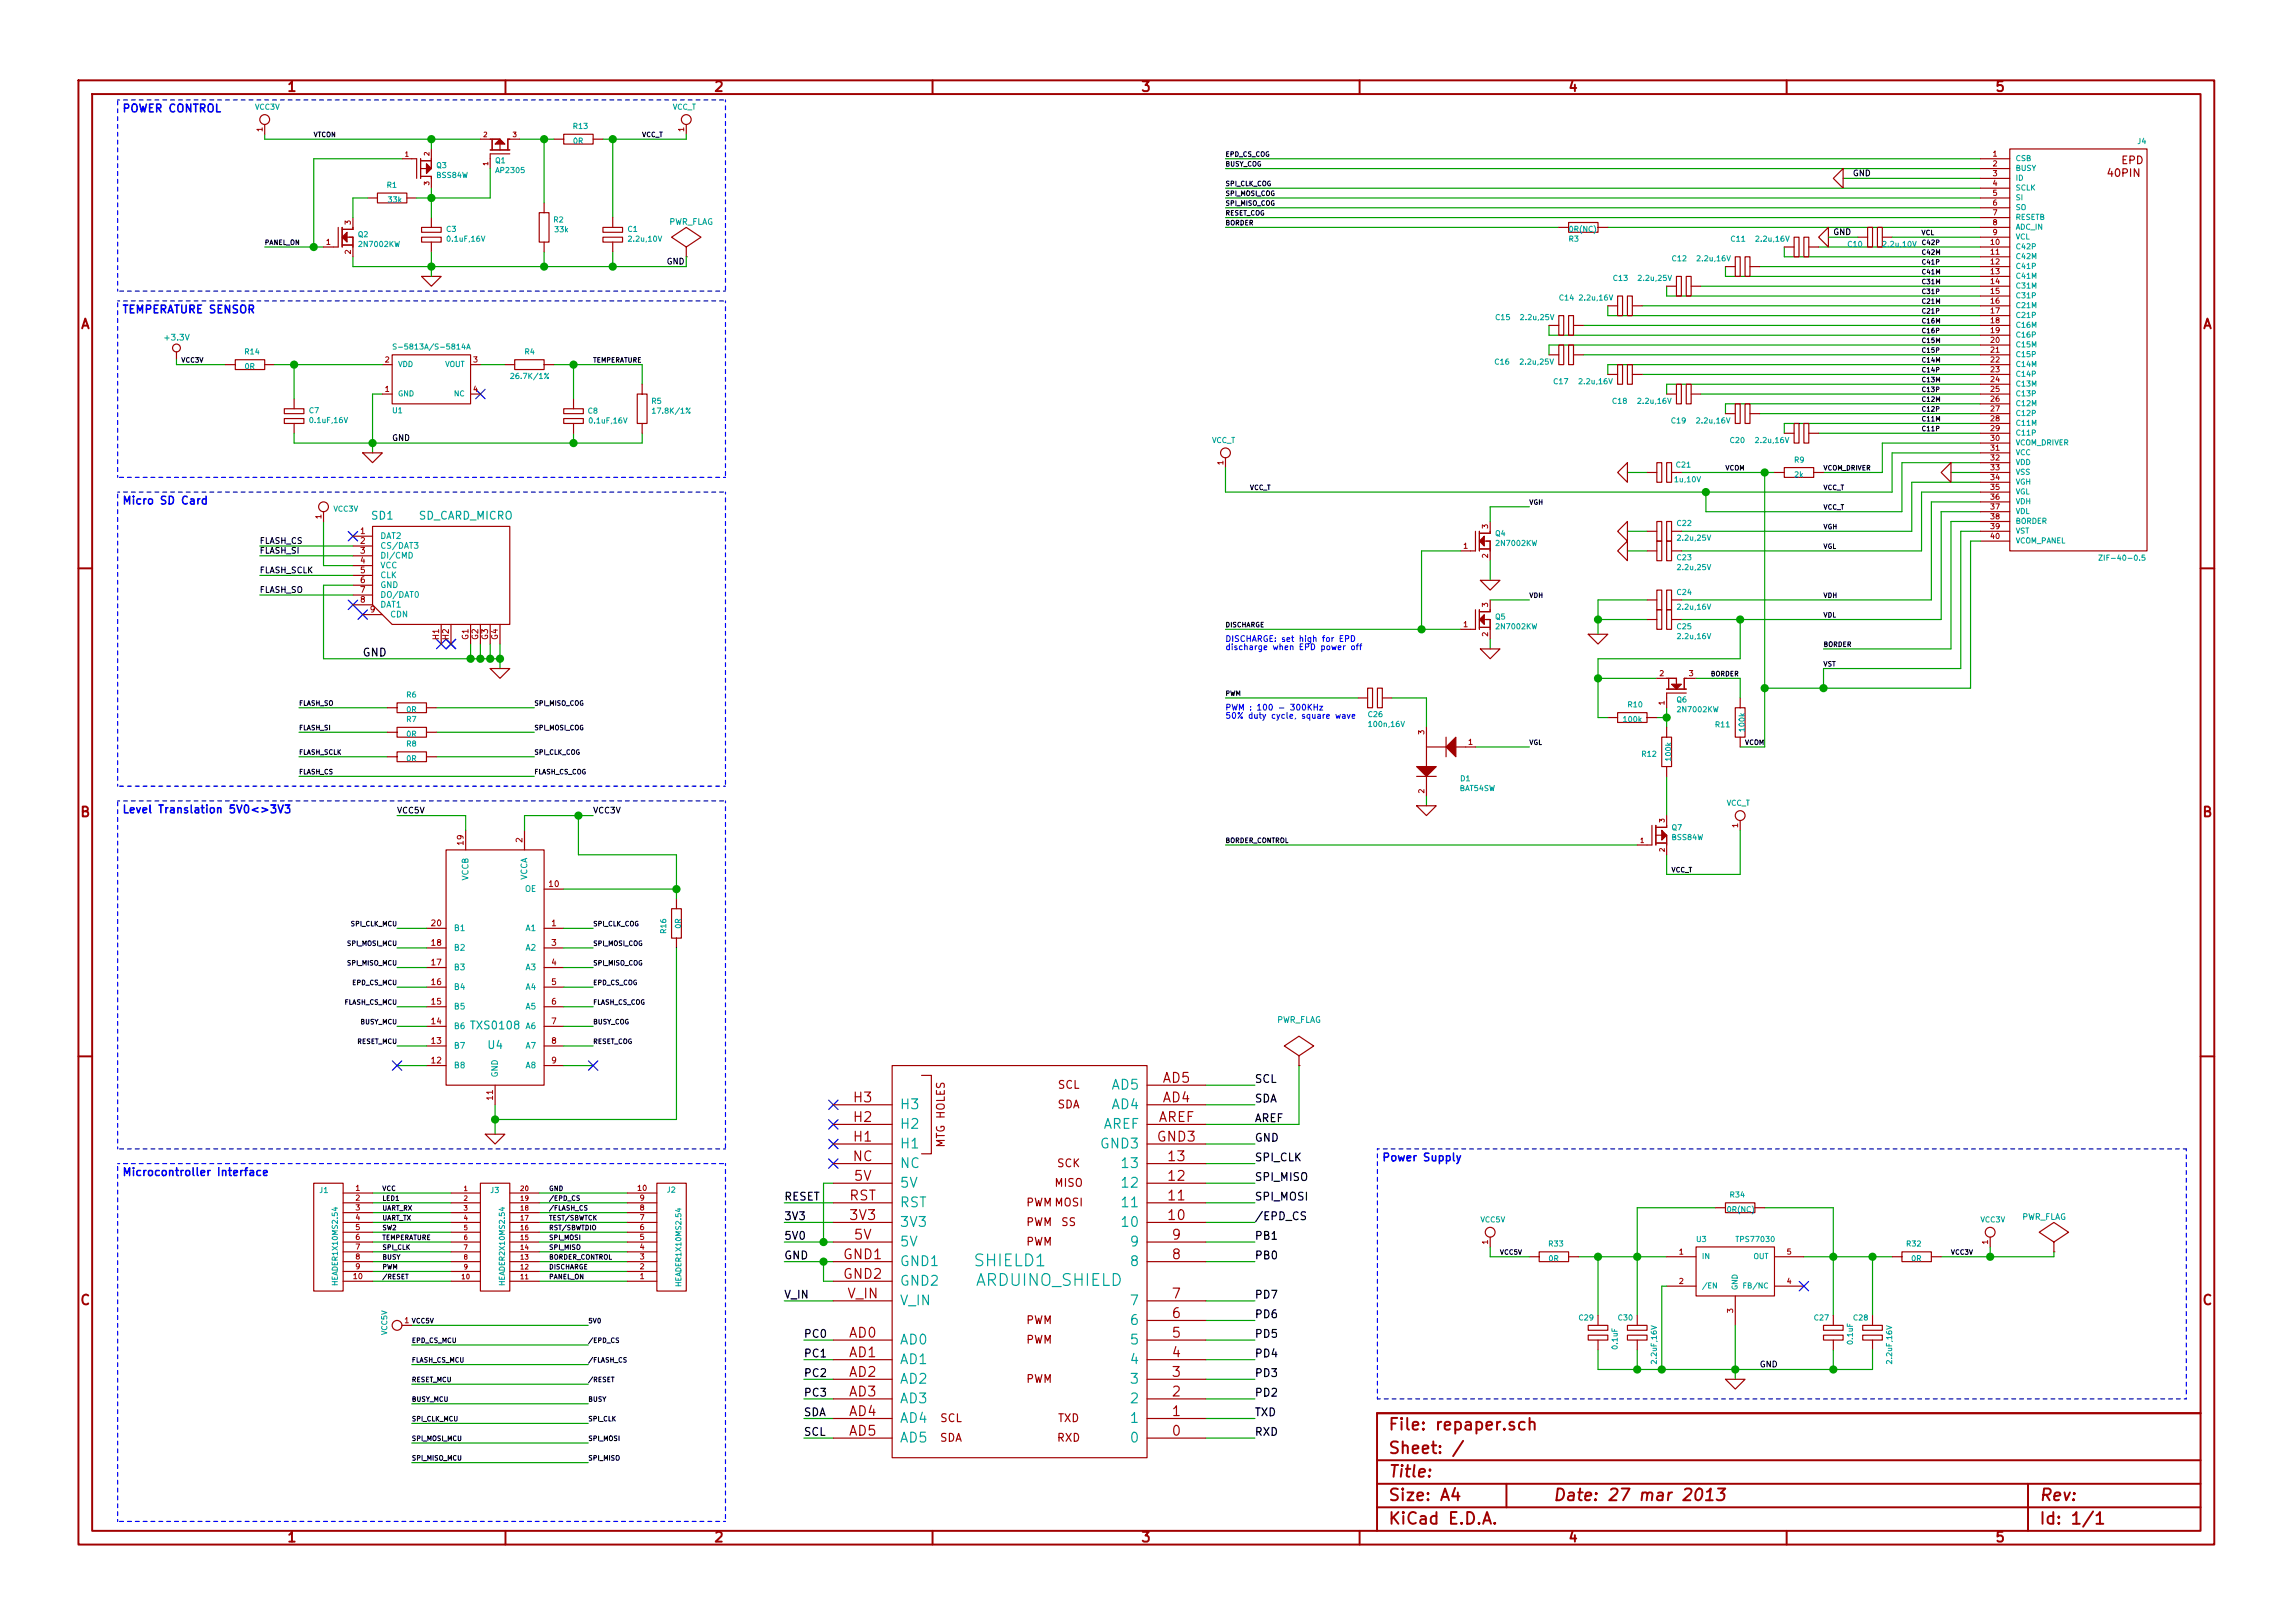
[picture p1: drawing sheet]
<svg xmlns="http://www.w3.org/2000/svg" width="297mm" height="210mm" viewBox="0 0 297 210" stroke-linecap="round" stroke-linejoin="round" font-family="sans-serif">
<defs><g id="words">
<g font-size="2.1" fill="#00a0a0">
<text x="126.3" y="164.1">SHIELD1</text>
<text x="126.5" y="166.7">ARDUINO_SHIELD</text>
</g>
<g font-size="2.1" fill="#a00000">
<text x="179.9" y="185.4">File: repaper.sch</text>
<text x="179.9" y="191.5">Title:</text>
<text x="179.9" y="188.4">Sheet: /</text>
<text x="179.9" y="197.6">KiCad E.D.A.</text>
<text x="179.9" y="194.5">Size: A4</text>
<text x="201.2" y="194.5">Date: 27 mar 2013</text>
<text x="264.2" y="194.5">Rev:</text>
<text x="264.2" y="197.6">Id: 1/1</text>
</g>
<g font-size="1.8" fill="#a00000">
<text x="37.3" y="11.9">1</text>
<text x="92.7" y="11.9">2</text>
<text x="148" y="11.9">3</text>
<text x="203.3" y="11.9">4</text>
<text x="258.6" y="11.9">5</text>
<text x="10.4" y="42.7">A</text>
<text x="285.3" y="42.7">A</text>
<text x="10.4" y="105.9">B</text>
<text x="285.3" y="105.9">B</text>
<text x="110.6" y="142.9">H3</text>
<text x="150.6" y="142.9">AD4</text>
<text x="150.6" y="140.3">AD5</text>
<text x="110.6" y="147.9">H1</text>
<text x="110.6" y="145.4">H2</text>
<text x="150" y="147.9">GND3</text>
<text x="150" y="145.4">AREF</text>
<text x="110" y="155.6">RST</text>
<text x="110.5" y="150.5">NC</text>
<text x="110.7" y="153">5V</text>
<text x="151.4" y="155.6">11</text>
<text x="151.4" y="153">12</text>
<text x="151.4" y="150.5">13</text>
<text x="110.2" y="158.1">3V3</text>
<text x="110.7" y="160.6">5V</text>
<text x="151.4" y="158.1">10</text>
<text x="151.9" y="160.6">9</text>
<text x="109.3" y="163.2">GND1</text>
<text x="109.3" y="165.7">GND2</text>
<text x="151.9" y="163.2">8</text>
<text x="10.4" y="169.1">C</text>
<text x="109.8" y="168.3">V_IN</text>
<text x="110" y="173.3">AD0</text>
<text x="151.9" y="173.3">5</text>
<text x="151.9" y="170.8">6</text>
<text x="151.9" y="168.3">7</text>
<text x="285.3" y="169.1">C</text>
<text x="110" y="175.9">AD1</text>
<text x="110" y="178.4">AD2</text>
<text x="151.9" y="178.4">3</text>
<text x="151.9" y="175.9">4</text>
<text x="110" y="181">AD3</text>
<text x="110" y="183.5">AD4</text>
<text x="151.9" y="183.5">1</text>
<text x="151.9" y="181">2</text>
<text x="110" y="186">AD5</text>
<text x="151.9" y="186">0</text>
<text x="37.3" y="199.8">1</text>
<text x="92.7" y="199.8">2</text>
<text x="148" y="199.8">3</text>
<text x="203.3" y="199.8">4</text>
<text x="258.6" y="199.8">5</text>
</g>
<g font-size="1.8" fill="#00a0a0">
<text x="116.6" y="143.8">H3</text>
<text x="144" y="143.8">AD4</text>
<text x="144" y="141.2">AD5</text>
<text x="116.6" y="148.8">H1</text>
<text x="116.6" y="146.3">H2</text>
<text x="142.7" y="148.8">GND3</text>
<text x="142.7" y="146.3">AREF</text>
<text x="116.6" y="151.4">NC</text>
<text x="116.6" y="153.9">5V</text>
<text x="145.6" y="153.9">12</text>
<text x="145.6" y="151.4">13</text>
<text x="116.6" y="161.5">5V</text>
<text x="116.6" y="159">3V3</text>
<text x="116.6" y="156.5">RST</text>
<text x="145.6" y="159">10</text>
<text x="145.6" y="156.5">11</text>
<text x="146.6" y="161.5">9</text>
<text x="116.6" y="164.1">GND1</text>
<text x="116.6" y="166.6">GND2</text>
<text x="146.6" y="164.1">8</text>
<text x="116.6" y="169.2">V_IN</text>
<text x="146.6" y="171.7">6</text>
<text x="146.6" y="169.2">7</text>
<text x="116.6" y="174.2">AD0</text>
<text x="116.6" y="176.8">AD1</text>
<text x="116.6" y="179.3">AD2</text>
<text x="146.6" y="179.3">3</text>
<text x="146.6" y="176.8">4</text>
<text x="146.6" y="174.2">5</text>
<text x="116.6" y="181.9">AD3</text>
<text x="116.6" y="184.4">AD4</text>
<text x="146.6" y="184.4">1</text>
<text x="146.6" y="181.9">2</text>
<text x="116.6" y="186.9">AD5</text>
<text x="146.6" y="186.9">0</text>
</g>
<g font-size="1.4" fill="#00f">
<text x="15.9" y="14.6">POWER CONTROL</text>
<text x="15.9" y="40.6">TEMPERATURE SENSOR</text>
<text x="15.9" y="65.4">Micro SD Card</text>
<text x="15.9" y="105.4">Level Translation 5V0&lt;&gt;3V3</text>
<text x="15.9" y="152.4">Microcontroller Interface</text>
<text x="179.1" y="150.5">Power Supply</text>
</g>
<g font-size="1.4" fill="#a00000">
<text x="273.2" y="23">40PIN</text>
<text x="274.8" y="21.3">EPD</text>
<text x="136.9" y="143.6">SDA</text>
<text x="137" y="141.1">SCL</text>
<text x="122.4" y="148.6" transform="rotate(-90 122.4 148.6)">MTG HOLES</text>
<text x="136.6" y="153.8">MISO</text>
<text x="136.9" y="151.3">SCK</text>
<text x="132.9" y="161.4">PWM</text>
<text x="132.9" y="158.9">PWM</text>
<text x="132.9" y="156.3">PWM MOSI</text>
<text x="137.5" y="158.9">SS</text>
<text x="132.9" y="171.6">PWM</text>
<text x="132.9" y="179.2">PWM</text>
<text x="132.9" y="174.1">PWM</text>
<text x="121.8" y="184.3">SCL</text>
<text x="137" y="184.3">TXD</text>
<text x="121.7" y="186.8">SDA</text>
<text x="136.9" y="186.8">RXD</text>
</g>
<g font-size="1.4" fill="#00a0a0">
<text x="48.2" y="67.4">SD1</text>
<text x="54.2" y="67.4">SD_CARD_MICRO</text>
<text x="61.2" y="133.4">TXS0108</text>
<text x="63.2" y="135.9">U4</text>
</g>
<g font-size="1.4">
<text x="47" y="85.1">GND</text>
<text x="162.6" y="142.9">SDA</text>
<text x="162.6" y="140.3">SCL</text>
<text x="162.6" y="147.9">GND</text>
<text x="162.6" y="145.4">AREF</text>
<text x="101.6" y="155.6">RESET</text>
<text x="162.6" y="155.6">SPI_MOSI</text>
<text x="162.6" y="153">SPI_MISO</text>
<text x="162.6" y="150.5">SPI_CLK</text>
<text x="101.6" y="158.1">3V3</text>
<text x="101.6" y="160.6">5V0</text>
<text x="162.6" y="160.6">PB1</text>
<text x="162.6" y="158.1">/EPD_CS</text>
<text x="101.6" y="163.2">GND</text>
<text x="162.6" y="163.2">PB0</text>
<text x="101.6" y="168.3">V_IN</text>
<text x="104.1" y="173.3">PC0</text>
<text x="162.6" y="168.3">PD7</text>
<text x="162.6" y="170.8">PD6</text>
<text x="162.6" y="173.3">PD5</text>
<text x="104.1" y="178.4">PC2</text>
<text x="104.1" y="175.9">PC1</text>
<text x="162.6" y="175.9">PD4</text>
<text x="162.6" y="178.4">PD3</text>
<text x="104.1" y="181">PC3</text>
<text x="104.1" y="183.5">SDA</text>
<text x="162.6" y="181">PD2</text>
<text x="162.6" y="183.5">TXD</text>
<text x="104.1" y="186">SCL</text>
<text x="162.6" y="186">RXD</text>
</g>
<g font-size="1.1">
<text x="240" y="22.9">GND</text>
<text x="237.5" y="30.5">GND</text>
<text x="50.8" y="57.1">GND</text>
<text x="33.7" y="71.7">FLASH_SI</text>
<text x="33.7" y="70.5">FLASH_CS</text>
<text x="33.7" y="74.3">FLASH_SCLK</text>
<text x="33.7" y="76.8">FLASH_SO</text>
<text x="51.4" y="105.4">VCC5V</text>
<text x="76.8" y="105.4">VCC3V</text>
<text x="228" y="177.2">GND</text>
</g>
<g font-size="1.1" fill="#00a0a0">
<text x="86.6" y="29.2">PWR_FLAG</text>
<text x="21.5" y="44.1">+3.3V</text>
<text x="49.3" y="69.8">DAT2</text>
<text x="49.3" y="71.1">CS/DAT3</text>
<text x="49.3" y="72.4">DI/CMD</text>
<text x="49.3" y="73.7">VCC</text>
<text x="49.3" y="74.9">CLK</text>
<text x="49.3" y="76.2">GND</text>
<text x="49.3" y="77.5">DO/DAT0</text>
<text x="49.3" y="78.7">DAT1</text>
<text x="50.5" y="80">CDN</text>
<text x="60.7" y="114.1" transform="rotate(-90 60.7 114.1)">VCCB</text>
<text x="67.9" y="115.6">OE</text>
<text x="68.3" y="114.1" transform="rotate(-90 68.3 114.1)">VCCA</text>
<text x="58.8" y="120.6">B1</text>
<text x="58.8" y="125.7">B3</text>
<text x="58.8" y="123.2">B2</text>
<text x="68.1" y="120.6">A1</text>
<text x="68.1" y="123.2">A2</text>
<text x="68.1" y="125.7">A3</text>
<text x="58.8" y="130.8">B5</text>
<text x="58.8" y="128.3">B4</text>
<text x="68.1" y="128.3">A4</text>
<text x="68.1" y="130.8">A5</text>
<text x="58.8" y="135.9">B7</text>
<text x="58.8" y="133.3">B6</text>
<text x="68.1" y="133.3">A6</text>
<text x="68.1" y="135.9">A7</text>
<text x="165.3" y="132.5">PWR_FLAG</text>
<text x="58.8" y="138.4">B8</text>
<text x="64.5" y="139.6" transform="rotate(-90 64.5 139.6)">GND</text>
<text x="68.1" y="138.4">A8</text>
<text x="261.8" y="158.1">PWR_FLAG</text>
</g>
<text font-size="1.1" fill="#00a000" x="86.4" y="34.3">GND</text>
<g font-size="1.1" fill="#a00000">
<text x="46.7" y="69.2">1</text>
<text x="46.7" y="70.5">2</text>
<text x="46.7" y="71.7">3</text>
<text x="46.7" y="73">4</text>
<text x="46.7" y="74.3">5</text>
<text x="46.7" y="75.6">6</text>
<text x="46.7" y="76.8">7</text>
<text x="46.7" y="78.1">8</text>
<text x="48" y="79.4">9</text>
<text x="56.9" y="82.8" transform="rotate(-90 56.9 82.8)">H1</text>
<text x="58.2" y="82.8" transform="rotate(-90 58.2 82.8)">H2</text>
<text x="60.7" y="82.9" transform="rotate(-90 60.7 82.9)">G1</text>
<text x="62" y="82.9" transform="rotate(-90 62 82.9)">G2</text>
<text x="63.2" y="82.9" transform="rotate(-90 63.2 82.9)">G3</text>
<text x="64.5" y="82.9" transform="rotate(-90 64.5 82.9)">G4</text>
<text x="60.1" y="109.4" transform="rotate(-90 60.1 109.4)">19</text>
<text x="67.7" y="109.1" transform="rotate(-90 67.7 109.1)">2</text>
<text x="71.2" y="114.9">10</text>
<text x="55.9" y="120">20</text>
<text x="55.9" y="125.1">17</text>
<text x="55.9" y="122.5">18</text>
<text x="71.5" y="120">1</text>
<text x="71.5" y="122.5">3</text>
<text x="71.5" y="125.1">4</text>
<text x="55.9" y="130.2">15</text>
<text x="55.9" y="127.6">16</text>
<text x="71.5" y="127.6">5</text>
<text x="71.5" y="130.2">6</text>
<text x="55.9" y="137.8">12</text>
<text x="55.9" y="135.2">13</text>
<text x="55.9" y="132.7">14</text>
<text x="71.5" y="132.7">7</text>
<text x="71.5" y="135.2">8</text>
<text x="71.5" y="137.8">9</text>
<text x="63.9" y="142.4" transform="rotate(-90 63.9 142.4)">11</text>
</g>
<g font-size="1.1" fill="#00f">
<text x="158.7" y="83.2">DISCHARGE: set high for EPD</text>
<text x="158.7" y="84.2">discharge when EPD power off</text>
<text x="158.7" y="92.1">PWM : 100 - 300KHz</text>
<text x="158.7" y="93.1">50% duty cycle, square wave</text>
</g>
<g font-size="1" fill="#00a0a0">
<text x="33" y="14.2">VCC3V</text>
<text x="74.3" y="16.7">R13</text>
<text x="87.1" y="14.2">VCC_T</text>
<text x="56.6" y="21.8">Q3</text>
<text x="56.6" y="23.1">BSS84W</text>
<text x="64.2" y="21.2">Q1</text>
<text x="64.4" y="22.4">AP2305</text>
<text x="74.3" y="18.6">0R</text>
<text x="261.1" y="20.9">CSB</text>
<text x="261.1" y="22.2">BUSY</text>
<text x="261.1" y="23.4">ID</text>
<text x="276.9" y="18.7">J4</text>
<text x="50.1" y="24.4">R1</text>
<text x="50.3" y="26.3">33k</text>
<text x="71.7" y="28.8">R2</text>
<text x="261.1" y="24.7">SCLK</text>
<text x="261.1" y="26">SI</text>
<text x="261.1" y="27.2">SO</text>
<text x="261.1" y="28.5">RESETB</text>
<text x="261.1" y="29.8">ADC_IN</text>
<text x="46.4" y="30.8">Q2</text>
<text x="46.6" y="32">2N7002KW</text>
<text x="57.8" y="30.1">C3</text>
<text x="58.1" y="31.3">0.1uF,16V</text>
<text x="71.9" y="30.1">33k</text>
<text x="81.3" y="30.1">C1</text>
<text x="81.6" y="31.3">2.2u,10V</text>
<text x="203.3" y="31.3">R3</text>
<text x="203.4" y="30.1">0R(NC)</text>
<text x="216.7" y="33.9">C12</text>
<text x="220" y="33.9">2.2u,16V</text>
<text x="224.3" y="31.3">C11</text>
<text x="227.6" y="31.3">2.2u,16V</text>
<text x="239.4" y="32">C10</text>
<text x="244.1" y="32">2.2u,10V</text>
<text x="261.1" y="31.1">VCL</text>
<text x="261.1" y="32.3">C42P</text>
<text x="261.1" y="33.6">C42M</text>
<text x="261.1" y="34.9">C41P</text>
<text x="193.8" y="41.5">C15</text>
<text x="197.2" y="41.5">2.2u,25V</text>
<text x="202.1" y="39">C14</text>
<text x="204.8" y="39">2.2u,16V</text>
<text x="209" y="36.4">C13</text>
<text x="212.4" y="36.4">2.2u,25V</text>
<text x="261.1" y="36.1">C41M</text>
<text x="261.1" y="37.4">C31M</text>
<text x="261.1" y="38.7">C31P</text>
<text x="261.1" y="39.9">C21M</text>
<text x="261.1" y="41.2">C21P</text>
<text x="31.7" y="47.8">0R</text>
<text x="31.8" y="45.9">R14</text>
<text x="51.6" y="47.6">VDD</text>
<text x="52" y="45.3">S-5813A/S-5814A</text>
<text x="57.6" y="47.6">VOUT</text>
<text x="68" y="45.9">R4</text>
<text x="193.7" y="47.3">C16</text>
<text x="197.1" y="47.3">2.2u,25V</text>
<text x="261.1" y="45">C15M</text>
<text x="261.1" y="46.3">C15P</text>
<text x="261.1" y="47.6">C14M</text>
<text x="261.1" y="42.5">C16M</text>
<text x="261.1" y="43.8">C16P</text>
<text x="40.1" y="53.6">C7</text>
<text x="50.9" y="53.6">U1</text>
<text x="51.6" y="51.4">GND</text>
<text x="58.8" y="51.4">NC</text>
<text x="66.5" y="49.1">26.7K/1%</text>
<text x="76.2" y="53.6">C8</text>
<text x="84.4" y="52.3">R5</text>
<text x="84.9" y="53.6">17.8K/1%</text>
<text x="201.3" y="49.8">C17</text>
<text x="204.7" y="49.8">2.2u,16V</text>
<text x="208.9" y="52.3">C18</text>
<text x="212.3" y="52.3">2.2u,16V</text>
<text x="261.1" y="48.8">C14P</text>
<text x="261.1" y="50.1">C13M</text>
<text x="261.1" y="51.4">C13P</text>
<text x="261.1" y="52.6">C12M</text>
<text x="261.1" y="53.9">C12P</text>
<text x="40.3" y="54.8">0.1uF,16V</text>
<text x="76.5" y="54.9">0.1uF,16V</text>
<text x="156.9" y="57.4">VCC_T</text>
<text x="216.6" y="54.9">C19</text>
<text x="220" y="54.9">2.2u,16V</text>
<text x="224.2" y="57.4">C20</text>
<text x="227.6" y="57.4">2.2u,16V</text>
<text x="232.5" y="60">R9</text>
<text x="261.1" y="57.7">VCOM_DRIVER</text>
<text x="261.1" y="59">VCC</text>
<text x="261.1" y="55.2">C11M</text>
<text x="261.1" y="56.5">C11P</text>
<text x="217.1" y="62.5">1u,10V</text>
<text x="217.2" y="60.6">C21</text>
<text x="232.5" y="61.9">2k</text>
<text x="261.1" y="60.3">VDD</text>
<text x="261.1" y="61.5">VSS</text>
<text x="261.1" y="62.8">VGH</text>
<text x="261.1" y="64.1">VGL</text>
<text x="261.1" y="65.3">VDH</text>
<text x="43.2" y="66.3">VCC3V</text>
<text x="193.7" y="69.5">Q4</text>
<text x="194" y="70.8">2N7002KW</text>
<text x="217.3" y="68.2">C22</text>
<text x="217.5" y="70.1">2.2u,25V</text>
<text x="261.1" y="70.4">VCOM_PANEL</text>
<text x="261.1" y="66.6">VDL</text>
<text x="261.1" y="67.9">BORDER</text>
<text x="261.1" y="69.2">VST</text>
<text x="217.3" y="72.6">C23</text>
<text x="217.3" y="77.1">C24</text>
<text x="217.5" y="73.9">2.2u,25V</text>
<text x="272.6" y="72.7">ZIF-40-0.5</text>
<text x="193.7" y="80.3">Q5</text>
<text x="194" y="81.6">2N7002KW</text>
<text x="217.3" y="81.6">C25</text>
<text x="217.5" y="82.8">2.2u,16V</text>
<text x="217.5" y="79">2.2u,16V</text>
<text x="52.7" y="90.4">R6</text>
<text x="52.7" y="92.3">0R</text>
<text x="52.7" y="93.6">R7</text>
<text x="52.7" y="95.5">0R</text>
<text x="177.3" y="92.9">C26</text>
<text x="177.5" y="94.2">100n,16V</text>
<text x="210.4" y="93.6">100k</text>
<text x="210.9" y="91.7">R10</text>
<text x="217.2" y="91">Q6</text>
<text x="217.4" y="92.3">2N7002KW</text>
<text x="222.3" y="94.3">R11</text>
<text x="226" y="94.7" transform="rotate(-90 226 94.7)">100k</text>
<text x="52.7" y="96.7">R8</text>
<text x="52.7" y="98.6">0R</text>
<text x="189.2" y="101.2">D1</text>
<text x="212.8" y="98.1">R12</text>
<text x="216.5" y="98.5" transform="rotate(-90 216.5 98.5)">100k</text>
<text x="189.1" y="102.5">BAT54SW</text>
<text x="216.6" y="107.6">Q7</text>
<text x="223.6" y="104.4">VCC_T</text>
<text x="216.6" y="108.9">BSS84W</text>
<text x="86.3" y="120.8" transform="rotate(-90 86.3 120.8)">R16</text>
<text x="88.2" y="120.3" transform="rotate(-90 88.2 120.3)">0R</text>
<text x="41.4" y="154.6">J1</text>
<text x="63.6" y="154.6">J3</text>
<text x="86.4" y="154.5">J2</text>
<text x="224.2" y="155.2">R34</text>
<text x="191.8" y="158.4">VCC5V</text>
<text x="200.7" y="161.5">R33</text>
<text x="219.8" y="160.9">U3</text>
<text x="223.9" y="157.1">0R(NC)</text>
<text x="225.1" y="160.9">TPS77030</text>
<text x="247" y="161.5">R32</text>
<text x="256.6" y="158.4">VCC3V</text>
<text x="43.8" y="166.2" transform="rotate(-90 43.8 166.2)">HEADER1X10MS2.54</text>
<text x="65.4" y="166.2" transform="rotate(-90 65.4 166.2)">HEADER2X10MS2.54</text>
<text x="88.3" y="166.4" transform="rotate(-90 88.3 166.4)">HEADER1X10MS2.54</text>
<text x="200.6" y="163.4">0R</text>
<text x="220.5" y="163.1">IN</text>
<text x="220.5" y="166.9">/EN</text>
<text x="225.1" y="167.1" transform="rotate(-90 225.1 167.1)">GND</text>
<text x="226.2" y="166.9">FB/NC</text>
<text x="227.1" y="163.1">OUT</text>
<text x="247.6" y="163.4">0R</text>
<text x="50.2" y="172.9" transform="rotate(-90 50.2 172.9)">VCC5V</text>
<text x="204.6" y="171.1">C29</text>
<text x="209.7" y="171.1">C30</text>
<text x="235.1" y="171.1">C27</text>
<text x="240.2" y="171.1">C28</text>
<text x="209.6" y="174.7" transform="rotate(-90 209.6 174.7)">0.1uF</text>
<text x="214.7" y="176.5" transform="rotate(-90 214.7 176.5)">2.2uF,16V</text>
<text x="240.1" y="174.1" transform="rotate(-90 240.1 174.1)">0.1uF</text>
<text x="245.1" y="176.5" transform="rotate(-90 245.1 176.5)">2.2uF,16V</text>
</g>
<g font-size="1" fill="#a00000">
<text x="34" y="17" transform="rotate(-90 34 17)">1</text>
<text x="88.6" y="17" transform="rotate(-90 88.6 17)">1</text>
<text x="258.2" y="20.3">1</text>
<text x="258.2" y="21.6">2</text>
<text x="258.2" y="22.9">3</text>
<text x="45.5" y="29.1" transform="rotate(-90 45.5 29.1)">3</text>
<text x="258.2" y="24.1">4</text>
<text x="258.2" y="25.4">5</text>
<text x="258.2" y="26.7">6</text>
<text x="258.2" y="27.9">7</text>
<text x="258.2" y="29.2">8</text>
<text x="42.3" y="31.7">1</text>
<text x="45.5" y="32.9" transform="rotate(-90 45.5 32.9)">2</text>
<text x="257.9" y="31.7">10</text>
<text x="257.9" y="33">11</text>
<text x="257.9" y="34.3">12</text>
<text x="257.9" y="35.6">13</text>
<text x="258.2" y="30.5">9</text>
<text x="257.9" y="36.8">14</text>
<text x="257.9" y="38.1">15</text>
<text x="257.9" y="39.4">16</text>
<text x="257.9" y="40.6">17</text>
<text x="257.9" y="41.9">18</text>
<text x="49.9" y="47">2</text>
<text x="61.3" y="47">3</text>
<text x="257.9" y="44.4">20</text>
<text x="257.9" y="45.7">21</text>
<text x="257.9" y="47">22</text>
<text x="257.9" y="43.2">19</text>
<text x="49.9" y="50.8">1</text>
<text x="61.3" y="50.8">4</text>
<text x="257.9" y="48.3">23</text>
<text x="257.9" y="49.5">24</text>
<text x="257.9" y="50.8">25</text>
<text x="257.9" y="52.1">26</text>
<text x="257.9" y="53.3">27</text>
<text x="257.9" y="57.1">30</text>
<text x="257.9" y="58.4">31</text>
<text x="257.9" y="59.7">32</text>
<text x="257.9" y="54.6">28</text>
<text x="257.9" y="55.9">29</text>
<text x="158.5" y="60.2" transform="rotate(-90 158.5 60.2)">1</text>
<text x="257.9" y="61">33</text>
<text x="257.9" y="62.2">34</text>
<text x="257.9" y="63.5">35</text>
<text x="257.9" y="64.8">36</text>
<text x="41.7" y="67.2" transform="rotate(-90 41.7 67.2)">1</text>
<text x="189.6" y="71.1">1</text>
<text x="192.8" y="68.4" transform="rotate(-90 192.8 68.4)">3</text>
<text x="257.9" y="69.8">40</text>
<text x="257.9" y="66">37</text>
<text x="257.9" y="67.3">38</text>
<text x="257.9" y="68.6">39</text>
<text x="192.8" y="72.3" transform="rotate(-90 192.8 72.3)">2</text>
<text x="189.6" y="81.3">1</text>
<text x="192.8" y="82.4" transform="rotate(-90 192.8 82.4)">2</text>
<text x="192.8" y="78.6" transform="rotate(-90 192.8 78.6)">3</text>
<text x="215" y="87.6">2</text>
<text x="218.8" y="87.6">3</text>
<text x="184.5" y="95.1" transform="rotate(-90 184.5 95.1)">3</text>
<text x="215.6" y="91.3" transform="rotate(-90 215.6 91.3)">1</text>
<text x="190.2" y="96.5">1</text>
<text x="184.5" y="102.7" transform="rotate(-90 184.5 102.7)">2</text>
<text x="225.2" y="107.2" transform="rotate(-90 225.2 107.2)">1</text>
<text x="46.1" y="154.3">1</text>
<text x="46.1" y="155.6">2</text>
<text x="82.7" y="154.3">10</text>
<text x="82.9" y="155.6">9</text>
<text x="46.1" y="156.8">3</text>
<text x="46.1" y="158.1">4</text>
<text x="46.1" y="159.4">5</text>
<text x="46.1" y="160.6">6</text>
<text x="46.1" y="161.9">7</text>
<text x="82.9" y="161.9">4</text>
<text x="82.9" y="160.6">5</text>
<text x="82.9" y="159.4">6</text>
<text x="82.9" y="158.1">7</text>
<text x="82.9" y="156.8">8</text>
<text x="192.8" y="161.2" transform="rotate(-90 192.8 161.2)">1</text>
<text x="257.6" y="161.2" transform="rotate(-90 257.6 161.2)">1</text>
<text x="45.8" y="165.7">10</text>
<text x="46.1" y="163.2">8</text>
<text x="46.1" y="164.5">9</text>
<text x="82.9" y="165.7">1</text>
<text x="82.9" y="164.5">2</text>
<text x="82.9" y="163.2">3</text>
<text x="217.6" y="162.6">1</text>
<text x="217.6" y="166.4">2</text>
<text x="231.5" y="166.4">4</text>
<text x="231.5" y="162.6">5</text>
<text x="52.5" y="171.4">1</text>
<text x="224.5" y="170" transform="rotate(-90 224.5 170)">3</text>
</g>
<g font-size=".8">
<text x="40.6" y="17.8">VTCON</text>
<text x="83.2" y="17.8">VCC_T</text>
<text x="158.7" y="20.3">EPD_CS_COG</text>
<text x="158.7" y="21.6">BUSY_COG</text>
<text x="158.7" y="29.2">BORDER</text>
<text x="158.7" y="24.1">SPI_CLK_COG</text>
<text x="158.7" y="25.4">SPI_MOSI_COG</text>
<text x="158.7" y="26.7">SPI_MISO_COG</text>
<text x="158.7" y="27.9">RESET_COG</text>
<text x="34.3" y="31.7">PANEL_ON</text>
<text x="248.9" y="35.6">C41M</text>
<text x="248.9" y="34.3">C41P</text>
<text x="248.9" y="33">C42M</text>
<text x="248.9" y="31.7">C42P</text>
<text x="248.9" y="30.5">VCL</text>
<text x="248.9" y="41.9">C16M</text>
<text x="248.9" y="39.4">C21M</text>
<text x="248.9" y="40.6">C21P</text>
<text x="248.9" y="36.8">C31M</text>
<text x="248.9" y="38.1">C31P</text>
<text x="23.5" y="47">VCC3V</text>
<text x="76.8" y="47">TEMPERATURE</text>
<text x="248.9" y="47">C14M</text>
<text x="248.9" y="44.4">C15M</text>
<text x="248.9" y="45.7">C15P</text>
<text x="248.9" y="43.2">C16P</text>
<text x="248.9" y="52.1">C12M</text>
<text x="248.9" y="53.3">C12P</text>
<text x="248.9" y="49.5">C13M</text>
<text x="248.9" y="50.8">C13P</text>
<text x="248.9" y="48.3">C14P</text>
<text x="248.9" y="54.6">C11M</text>
<text x="248.9" y="55.9">C11P</text>
<text x="161.9" y="63.5">VCC_T</text>
<text x="198.1" y="65.4">VGH</text>
<text x="223.5" y="61">VCOM</text>
<text x="236.2" y="63.5">VCC_T</text>
<text x="236.2" y="61">VCOM_DRIVER</text>
<text x="236.2" y="66">VCC_T</text>
<text x="236.2" y="68.6">VGH</text>
<text x="236.2" y="71.1">VGL</text>
<text x="198.1" y="77.5">VDH</text>
<text x="236.2" y="77.5">VDH</text>
<text x="158.7" y="81.3">DISCHARGE</text>
<text x="236.2" y="83.8">BORDER</text>
<text x="236.2" y="80">VDL</text>
<text x="221.6" y="87.6">BORDER</text>
<text x="236.2" y="86.4">VST</text>
<text x="38.7" y="94.6">FLASH_SI</text>
<text x="38.7" y="91.4">FLASH_SO</text>
<text x="69.2" y="91.4">SPI_MISO_COG</text>
<text x="69.2" y="94.6">SPI_MOSI_COG</text>
<text x="158.7" y="90.2">PWM</text>
<text x="38.7" y="97.8">FLASH_SCLK</text>
<text x="38.7" y="100.3">FLASH_CS</text>
<text x="69.2" y="100.3">FLASH_CS_COG</text>
<text x="69.2" y="97.8">SPI_CLK_COG</text>
<text x="198.1" y="96.5">VGL</text>
<text x="226.1" y="96.5">VCOM</text>
<text x="158.7" y="109.2">BORDER_CONTROL</text>
<text x="216.5" y="113">VCC_T</text>
<text x="45" y="125.1">SPI_MISO_MCU</text>
<text x="45" y="122.5">SPI_MOSI_MCU</text>
<text x="45.4" y="120">SPI_CLK_MCU</text>
<text x="76.8" y="120">SPI_CLK_COG</text>
<text x="76.8" y="125.1">SPI_MISO_COG</text>
<text x="76.8" y="122.5">SPI_MOSI_COG</text>
<text x="44.6" y="130.2">FLASH_CS_MCU</text>
<text x="45.6" y="127.6">EPD_CS_MCU</text>
<text x="76.8" y="127.6">EPD_CS_COG</text>
<text x="76.8" y="130.2">FLASH_CS_COG</text>
<text x="46.2" y="135.2">RESET_MCU</text>
<text x="46.7" y="132.7">BUSY_MCU</text>
<text x="76.8" y="132.7">BUSY_COG</text>
<text x="76.8" y="135.2">RESET_COG</text>
<text x="49.5" y="155.6">LED1</text>
<text x="49.5" y="154.3">VCC</text>
<text x="71.1" y="155.6">/EPD_CS</text>
<text x="71.1" y="154.3">GND</text>
<text x="49.5" y="161.9">SPI_CLK</text>
<text x="49.5" y="159.4">SW2</text>
<text x="49.5" y="160.6">TEMPERATURE</text>
<text x="49.5" y="156.8">UART_RX</text>
<text x="49.5" y="158.1">UART_TX</text>
<text x="71.1" y="156.8">/FLASH_CS</text>
<text x="71.1" y="159.4">RST/SBWTDIO</text>
<text x="71.1" y="161.9">SPI_MISO</text>
<text x="71.1" y="160.6">SPI_MOSI</text>
<text x="71.1" y="158.1">TEST/SBWTCK</text>
<text x="49.5" y="165.7">/RESET</text>
<text x="49.5" y="163.2">BUSY</text>
<text x="49.5" y="164.5">PWM</text>
<text x="71.1" y="163.2">BORDER_CONTROL</text>
<text x="71.1" y="164.5">DISCHARGE</text>
<text x="71.1" y="165.7">PANEL_ON</text>
<text x="194.3" y="162.6">VCC5V</text>
<text x="252.7" y="162.6">VCC3V</text>
<text x="53.3" y="174">EPD_CS_MCU</text>
<text x="53.3" y="171.4">VCC5V</text>
<text x="76.2" y="174">/EPD_CS</text>
<text x="76.2" y="171.4">5V0</text>
<text x="53.3" y="176.5">FLASH_CS_MCU</text>
<text x="53.3" y="179.1">RESET_MCU</text>
<text x="76.2" y="176.5">/FLASH_CS</text>
<text x="76.2" y="179.1">/RESET</text>
<text x="53.3" y="181.6">BUSY_MCU</text>
<text x="53.3" y="184.1">SPI_CLK_MCU</text>
<text x="76.2" y="181.6">BUSY</text>
<text x="76.2" y="184.1">SPI_CLK</text>
<text x="53.3" y="189.2">SPI_MISO_MCU</text>
<text x="53.3" y="186.7">SPI_MOSI_MCU</text>
<text x="76.2" y="189.2">SPI_MISO</text>
<text x="76.2" y="186.7">SPI_MOSI</text>
</g>
<g font-size=".8" fill="#a00000">
<text x="62.6" y="17.8">2</text>
<text x="66.4" y="17.8">3</text>
<text x="52.5" y="20.3">1</text>
<text x="55.6" y="24" transform="rotate(-90 55.6 24)">3</text>
<text x="55.6" y="20.2" transform="rotate(-90 55.6 20.2)">2</text>
<text x="63.2" y="21.4" transform="rotate(-90 63.2 21.4)">1</text>
<text x="215.6" y="106.5" transform="rotate(-90 215.6 106.5)">3</text>
<text x="212.5" y="109.2">1</text>
<text x="215.6" y="110.3" transform="rotate(-90 215.6 110.3)">2</text>
<text x="60.1" y="154.3">1</text>
<text x="60.1" y="155.6">2</text>
<text x="67.5" y="154.3">20</text>
<text x="67.5" y="155.6">19</text>
<text x="60.1" y="156.8">3</text>
<text x="60.1" y="158.1">4</text>
<text x="60.1" y="159.4">5</text>
<text x="60.1" y="160.6">6</text>
<text x="60.1" y="161.9">7</text>
<text x="67.5" y="161.9">14</text>
<text x="67.5" y="160.6">15</text>
<text x="67.5" y="159.4">16</text>
<text x="67.5" y="158.1">17</text>
<text x="67.5" y="156.8">18</text>
<text x="59.9" y="165.7">10</text>
<text x="60.1" y="163.2">8</text>
<text x="60.1" y="164.5">9</text>
<text x="67.5" y="165.7">11</text>
<text x="67.5" y="164.5">12</text>
<text x="67.5" y="163.2">13</text>
</g>
</g></defs>
<g fill="none" stroke="#a00000" stroke-width=".25">
<path d="M10.2 10.4h276.6v189.7h-276.6zM11.9 12.2h273.2v186.1h-273.2zM65.5 10.4v1.8M120.8 10.4v1.8M176.1 10.4v1.8M231.4 10.4v1.8M10.2 73.6h1.7M285.1 73.6h1.7M10.2 136.8h1.7M285.1 136.8h1.7M65.5 198.3v1.8M120.8 198.3v1.8"/>
<path d="M176.1 198.3v1.8M178.4 189.2h106.7M178.4 195.3h106.7M178.4 192.2h106.7M185.2 190.4h.1l-.1 .1v-.1v.1M188.5 192.8l-.4 1h1M188.8 193.3v1.1M189.5 186.7l-1.3 1.9M192.1 197.4l.5-1.5 .5 1.5M192.3 197h.7M193.6 197.3h.1l-.1 .1-.1-.1h.1v.1M195.1 192.2v3.1"/>
<path d="M197.5 184.3a.48 .48 0 0 0-.7 0v.6a.48 .48 0 0 0 .7 .2M198.1 184.3a.38 .38 0 0 1 .7 .1v.8M198.1 183.7v1.5M219.9 193a.35 .35 0 0 1 .3-.2 .35 .35 0 0 1 .3 .3 .87 .87 0 0 1-.6 1.3l-.1-.1a1.14 1.14 0 0 1 .1-1.3zM221 194.4h.9M221.1 193.3l.5-.5-.2 1.6M222.6 192.8h.9l-.6 .6a.38 .38 0 0 1 .5 .3l-.1 .4-.1 .2-.6 .1-.2-.2M231.4 198.3v1.8M262.7 192.2v6.1M271.1 195.8l-1.3 2M271.6 196.3h.1l.3-.4v1.5M271.6 197.4h.9"/>
<path d="M285.1 183.1h-106.7v15.2"/>
</g>
<g fill="none" stroke="#00a000" stroke-width=".15">
<path d="M34.3 17.4v.6h27.9M55.9 18v1.3M67.3 18h4.5M70.5 18v8.3M79.4 18v10.2M88.9 17.4v.6h-10.8M34.3 32h7.6M45.7 33.3v1.2h43.2M47.6 25.6h-1.9v2.6M52.1 20.6h-11.5v11.4M55.9 24.4v3.8M55.9 32.6v3.2"/>
<path d="M63.5 21.8v3.8h-9.5M70.5 32.6v1.9M79.4 32.6v1.9M158.7 29.5h43.2M158.7 21.8h97.8M158.7 20.6h97.8M158.7 28.2h97.8M158.7 24.4h97.8M158.7 26.9h97.8M158.7 25.6h97.8M208.3 29.5h48.2M208.3 39.6v1.3h48.2"/>
<path d="M212.7 39.6h43.8M215.9 37.1v1.2h40.6M220.3 37.1h36.2M223.5 34.5v1.3h33M228 34.5h28.5M231.1 32v1.3h25.4M235.6 32h20.9M236.9 30.7h3.8M238.8 23.1h17.7M245.1 30.7h11.4M22.9 46.6v.6h6.3M35.6 47.2h13.9"/>
<path d="M38.1 56.1v1.3h45.1v-1.3M38.1 47.2v4.5M49.5 51h-1.2v7.7M62.2 47.2h3.2M71.8 47.2h11.4v2.6M74.3 47.2v4.5M74.3 56.1v1.3M200.7 42.2v1.2h55.8M205.1 46h51.4M205.1 42.2h51.4M212.7 48.5h43.8M220.3 51h36.2"/>
<path d="M228 53.6h28.5M235.6 56.1h20.9M256.5 47.2h-48.2v1.3M256.5 54.9h-25.4v1.2M256.5 52.3h-33v1.3M256.5 49.8h-40.6v1.2M256.5 44.7h-55.8v1.3M256.5 57.4h-12.7v3.8h-7.6M256.5 58.7h-11.4v5h-86.4v-3.1M256.5 59.9h-10.1v6.4h-25.4v-2.6M33.7 70.7h12M33.7 74.5h12"/>
<path d="M33.7 77.1h12M33.7 72h12M41.9 67.6v5.7h3.8M45.7 75.8h-3.8v9.5h22.9M189.2 71.4h-5.1v10.1M193 77.7h5.1M193 72.6v2.6M198.1 65.7h-5.1v1.9M210.8 61.2h2.6M210.8 71.4h2.6M210.8 68.8h2.6M213.4 77.7h-6.4v4.5"/>
<path d="M217.8 61.2h12.1M228.6 61.2v35.6h-3.2M252.7 61.2h3.8M256.5 67.6h-3.8v16.5h-16.5M256.5 63.7h-7.6v7.7h-31.1M256.5 65h-6.3v12.7h-32.4M256.5 66.3h-5v14h-33.7M256.5 62.5h-8.9v6.3h-29.8M256.5 68.8h-2.5v17.8h-17.8v2.5M256.5 70.1h-1.2v19h-26.7M38.7 98h11.5M38.7 94.9h11.5"/>
<path d="M38.7 91.7h11.5M56.5 98h12.7M56.5 94.9h12.7M56.5 91.7h12.7M61 83.4v1.9M62.2 83.4v1.9M63.5 83.4v1.9M64.8 83.4v3.2M158.7 81.5h30.5M158.7 90.4h17.2M180.3 90.4h4.5v3.8M191.1 96.8h7"/>
<path d="M193 82.8v1.3M207 80.3h6.4M207 87.9h7.6M214.6 93h1.3M215.9 91.7v2.5M219.7 87.9h5.7v2.5M225.4 80.3v5h-18.4v7.7h1.3M38.7 100.6h30.5M51.4 105.7h8.9v1.9M73 115.2h14.6M74.9 105.7v5h12.7v5.8M76.8 105.7h-8.9v1.9"/>
<path d="M158.7 109.5h53.4M184.8 103.1v1.3M215.9 100.6v5.1M225.4 107.6v5.7h-9.5v-2.6M51.4 120.3h3.8M51.4 122.8h3.8M51.4 125.3h3.8M51.4 127.9h3.8M51.4 130.4h3.8M51.4 133h3.8M51.4 135.5h3.8M51.4 138h3.8"/>
<path d="M73 120.3h3.8M73 122.8h3.8M73 125.3h3.8M73 127.9h3.8M73 130.4h3.8M73 133h3.8M73 135.5h3.8M73 138h3.8M87.6 122.8v22.2h-23.5M168.3 138v7.7h-12.1M48.3 155.8h10.1M48.3 157.1h10.1"/>
<path d="M48.3 154.6h10.1M48.3 159.6h10.1M48.3 158.4h10.1M64.1 143.1v3.8M69.8 155.8h11.5M69.8 157.1h11.5M69.8 154.6h11.5M69.8 159.6h11.5M69.8 158.4h11.5M101.6 155.8h6.3M101.6 158.4h6.3M107.9 153.3h-1.2v7.6"/>
<path d="M156.2 155.8h6.4M156.2 158.4h6.4M156.2 153.3h6.4M156.2 148.2h6.4M156.2 143.1h6.4M156.2 140.6h6.4M156.2 150.7h6.4M222.2 156.5h-10.1v13.9M228.6 156.5h8.9v13.9M48.3 166h10.1M48.3 163.4h10.1M48.3 164.7h10.1"/>
<path d="M48.3 162.2h10.1M48.3 160.9h10.1M53.3 174.2h22.9M53.3 176.8h22.9M53.3 179.3h22.9M53.3 171.7h22.9M69.8 166h11.5M69.8 163.4h11.5M69.8 164.7h11.5M69.8 162.2h11.5M69.8 160.9h11.5M101.6 163.4h6.3"/>
<path d="M101.6 160.9h6.3M101.6 168.5h6.3M104.1 173.6h3.8M104.1 178.7h3.8M104.1 176.1h3.8M106.7 163.4v2.6h1.2M156.2 163.4h6.4M156.2 160.9h6.4M156.2 173.6h6.4M156.2 178.7h6.4M156.2 176.1h6.4M156.2 171.1h6.4"/>
<path d="M156.2 168.5h6.4M193 161.5v1.3h5.1M204.5 162.8h11.4M207 162.8v7.6M207 174.9v2.5h35.6v-2.5M212.1 174.9v2.5M215.9 166.6h-.6v10.8M224.8 171.7v7M233.7 162.8h11.4M237.5 174.9v2.5M242.6 162.8v7.6M257.8 161.5v1.3"/>
<path d="M266.1 162.2v.6h-14.6M53.3 181.9h22.9M53.3 184.4h22.9M53.3 189.5h22.9M53.3 186.9h22.9M104.1 186.3h3.8M104.1 181.2h3.8M104.1 183.8h3.8M156.2 186.3h6.4M156.2 181.2h6.4M156.2 183.8h6.4"/>
</g>
<g fill="#00a000" stroke="#00a000" stroke-width=".25">
<circle cx="79.4" cy="18" r=".41"/>
<circle cx="70.5" cy="18" r=".41"/>
<circle cx="40.6" cy="32" r=".41"/>
<circle cx="74.3" cy="47.2" r=".41"/>
<circle cx="221" cy="63.7" r=".41"/>
<circle cx="228.6" cy="61.2" r=".41"/>
<circle cx="225.4" cy="80.3" r=".41"/>
<circle cx="207" cy="87.9" r=".41"/>
<circle cx="228.6" cy="89.1" r=".41"/>
<circle cx="237.5" cy="162.8" r=".41"/>
<circle cx="242.6" cy="162.8" r=".41"/>
<circle cx="207" cy="162.8" r=".41"/>
<circle cx="212.1" cy="162.8" r=".41"/>
<circle cx="236.2" cy="89.1" r=".41"/>
<circle cx="184.1" cy="81.5" r=".41"/>
<circle cx="70.5" cy="34.5" r=".41"/>
<circle cx="74.3" cy="57.4" r=".41"/>
<circle cx="38.1" cy="47.2" r=".41"/>
<circle cx="48.3" cy="57.4" r=".41"/>
<circle cx="79.4" cy="34.5" r=".41"/>
<circle cx="207" cy="80.3" r=".41"/>
<circle cx="55.9" cy="25.6" r=".41"/>
<circle cx="55.9" cy="34.5" r=".41"/>
<circle cx="55.9" cy="18" r=".41"/>
<circle cx="237.5" cy="177.4" r=".41"/>
<circle cx="224.8" cy="177.4" r=".41"/>
<circle cx="212.1" cy="177.4" r=".41"/>
<circle cx="215.3" cy="177.4" r=".41"/>
<circle cx="64.1" cy="145" r=".41"/>
<circle cx="74.9" cy="105.7" r=".41"/>
<circle cx="87.6" cy="115.2" r=".41"/>
<circle cx="257.8" cy="162.8" r=".41"/>
<circle cx="61" cy="85.3" r=".41"/>
<circle cx="64.8" cy="85.3" r=".41"/>
<circle cx="62.2" cy="85.3" r=".41"/>
<circle cx="63.5" cy="85.3" r=".41"/>
<circle cx="215.9" cy="93" r=".41"/>
<circle cx="106.7" cy="163.4" r=".41"/>
<circle cx="106.7" cy="160.9" r=".41"/>
</g>
<g fill="none" stroke="#0000c0" stroke-width=".15">
<path d="M61.6 50.4l1.2 1.3M62.8 50.4l-1.2 1.3M45.1 77.7l1.2 1.3M45.1 68.9l1.2 1.2M46.3 68.9l-1.2 1.2M46.3 77.7l-1.2 1.3M46.4 79l1.2 1.2M47.6 79l-1.2 1.2M56.5 82.8l1.3 1.2M57.8 82.8l-1.3 1.2M57.8 82.8l1.2 1.2M59 82.8l-1.2 1.2"/>
<path d="M50.8 137.4l1.2 1.3M52 137.4l-1.2 1.3M76.2 137.4l1.2 1.3M77.4 137.4l-1.2 1.3M107.3 150.1l1.3 1.3M107.3 147.6l1.3 1.2M107.3 145.1l1.3 1.2M107.3 142.5l1.3 1.2M108.6 150.1l-1.3 1.3M108.6 147.6l-1.3 1.2M108.6 145.1l-1.3 1.2M108.6 142.5l-1.3 1.2"/>
<path d="M233.1 166l1.2 1.2M234.3 166l-1.2 1.2"/>
</g>
<g fill="none" stroke="#a00000" stroke-width=".15">
<path d="M34.3 16.1v1.3M55.9 19.3v2.5h-1.4M62.2 18h2.6v1.4M63.5 19.4h2.5M63.8 18v1.4M66 19.9h-2.5v1.9M67.3 18h-1.5v1.4M71.8 18h1.2M73 17.4h3.8v1.3h-3.8zM76.8 18h1.3M88.9 16.1v1.3M260.3 19.3h17.8v52.1h-17.8z"/>
<path d="M43.8 29.5v2.5h-1.9M44.3 29.5v2.5M44.3 31.7h1.4M45 30.7h.7v2.6M45.7 28.2v1.5h-1.4M47.6 25.6h1.3M48.9 25h3.8v1.3h-3.8zM52.1 20.6h1.9v2.5M52.7 25.6h1.3M54.5 20.6v2.5M54.5 22.9h1.4v1.5M54.5 20.8h1.4"/>
<path d="M54.6 30.7h2.5v.7h-2.5zM54.6 29.5h2.5v.6h-2.5zM54.6 35.8h2.5l-1.2 1.3zM55.9 28.2v1.3M55.9 31.4v1.2M69.8 27.6h1.3v3.8h-1.3zM70.5 26.3v1.3M70.5 31.4v1.2M78.1 30.7h2.5v.7h-2.5zM78.1 29.5h2.5v.6h-2.5zM79.4 28.2v1.3M79.4 31.4v1.2"/>
<path d="M88.9 32l1.9-1.3-1.9-1.2-1.9 1.2 1.9 1.3v1.3M201.9 29.5h1.3M203.2 28.8h3.8v1.3h-3.8zM207 29.5h1.3M208.3 39.6h1.2M209.5 38.3h.7v2.6h-.7zM210.8 38.3h.7v2.6h-.7zM211.5 39.6h1.2M215.9 37.1h1.3M217.2 35.8h.6v2.5h-.6zM218.4 35.8h.7v2.5h-.7zM219.1 37.1h1.2"/>
<path d="M223.5 34.5h1.3M224.8 33.3h.6v2.5h-.6zM226.1 33.3h.6v2.5h-.6zM226.7 34.5h1.3M231.1 32h1.3M232.4 30.7h.6v2.6h-.6zM233.7 30.7h.6v2.6h-.6zM234.3 32h1.3M235.6 30.7l1.3-1.2v2.5zM237.5 23.1l1.3-1.3v2.6zM240.7 30.7h1.2M241.9 29.5h.7v2.5h-.7z"/>
<path d="M243.2 29.5h.6v2.5h-.6zM243.8 30.7h1.3M256.5 29.5h3.8M256.5 20.6h3.8M256.5 21.8h3.8M256.5 39.6h3.8M256.5 34.5h3.8M256.5 23.1h3.8M256.5 24.4h3.8M256.5 25.6h3.8M256.5 26.9h3.8M256.5 28.2h3.8"/>
<path d="M256.5 30.7h3.8M256.5 32h3.8M256.5 33.3h3.8M256.5 35.8h3.8M256.5 37.1h3.8M256.5 38.3h3.8M22.9 45.6v1M29.2 47.2h1.3M30.5 46.6h3.8v1.3h-3.8zM34.3 47.2h1.3M36.8 54.2h2.6v.7h-2.6zM36.8 53h2.6v.6h-2.6z"/>
<path d="M38.1 51.7v1.3M38.1 54.9v1.2M47 58.7h2.5l-1.2 1.2zM49.5 47.2h1.3M49.5 51h1.3M50.8 46h10.2v6.3h-10.2zM61 47.2h1.2M61 51h1.2M65.4 47.2h1.3M66.7 46.6h3.8v1.3h-3.8zM70.5 47.2h1.3M73 53h2.6v.6h-2.6z"/>
<path d="M73 54.2h2.6v.7h-2.6zM74.3 51.7v1.3M74.3 54.9v1.2M82.5 51h1.3v3.9h-1.3zM83.2 49.8v1.2M83.2 54.9v1.2M158.7 59.3v1.3M200.7 46h1.2M200.7 42.2h1.2M201.9 44.7h.7v2.5h-.7zM201.9 40.9h.7v2.5h-.7zM203.2 44.7h.6v2.5h-.6z"/>
<path d="M203.2 40.9h.6v2.5h-.6zM203.8 46h1.3M203.8 42.2h1.3M208.3 48.5h1.2M209.5 47.2h.7v2.6h-.7zM210.8 47.2h.7v2.6h-.7zM211.5 48.5h1.2M214.6 59.9h.7v2.6h-.7zM215.9 59.9h.6v2.6h-.6zM215.9 51h1.3M217.2 49.8h.6v2.5h-.6zM218.4 49.8h.7v2.5h-.7z"/>
<path d="M219.1 51h1.2M223.5 53.6h1.3M224.8 52.3h.6v2.6h-.6zM226.1 52.3h.6v2.6h-.6zM226.7 53.6h1.3M231.1 56.1h1.3M232.4 54.9h.6v2.5h-.6zM233.7 54.9h.6v2.5h-.6zM234.3 56.1h1.3M252.7 59.9v2.6l-1.2-1.3zM256.5 56.1h3.8M256.5 53.6h3.8"/>
<path d="M256.5 46h3.8M256.5 44.7h3.8M256.5 57.4h3.8M256.5 58.7h3.8M256.5 47.2h3.8M256.5 59.9h3.8M256.5 48.5h3.8M256.5 49.8h3.8M256.5 51h3.8M256.5 52.3h3.8M256.5 40.9h3.8M256.5 42.2h3.8"/>
<path d="M256.5 54.9h3.8M256.5 43.4h3.8M41.9 66.3v1.3M45.7 69.5h2.6M45.7 70.7h2.6M45.7 72h2.6M45.7 73.3h2.6M45.7 74.5h2.6M45.7 75.8h2.6M45.7 77.1h2.6M45.7 78.4h2.6M47 79.6h2.5"/>
<path d="M48.3 68.2h17.7v12.7h-15.2l-2.5-2.5zM191.1 79v2.5h-1.9M191.1 68.8v2.6h-1.9M191.6 68.8v2.6M191.6 79v2.5M191.6 71.1h1.4M191.8 75.2h2.5l-1.3 1.2zM192.3 70.1h.7v2.5M193 77.7v1.5h-1.4M193 67.6v1.5h-1.4M209.5 61.2l1.3-1.3v2.6zM209.5 71.4l1.3-1.3v2.5z"/>
<path d="M209.5 68.8l1.3-1.2v2.5zM213.4 68.8h1.2M213.4 61.2h1.2M213.4 71.4h1.2M213.4 77.7h1.2M214.6 79h.7v2.5h-.7zM214.6 67.6h.7v2.5h-.7zM214.6 70.1h.7v2.5h-.7zM214.6 76.4h.7v2.6h-.7zM215.9 79h.6v2.5h-.6zM215.9 67.6h.6v2.5h-.6zM215.9 70.1h.6v2.5h-.6z"/>
<path d="M215.9 76.4h.6v2.6h-.6zM216.5 68.8h1.3M216.5 61.2h1.3M216.5 71.4h1.3M216.5 77.7h1.3M229.9 61.2h1.2M231.1 60.6h3.8v1.2h-3.8zM234.9 61.2h1.3M256.5 68.8h3.8M256.5 61.2h3.8M256.5 70.1h3.8M256.5 62.5h3.8"/>
<path d="M256.5 63.7h3.8M256.5 65h3.8M256.5 66.3h3.8M256.5 67.6h3.8M50.2 91.7h1.2M50.2 98h1.2M50.2 94.9h1.2M51.4 91.1h3.8v1.2h-3.8zM51.4 97.4h3.8v1.3h-3.8zM51.4 94.2h3.8v1.3h-3.8zM55.2 91.7h1.3M55.2 98h1.3"/>
<path d="M55.2 94.9h1.3M57.1 80.9v2.5M58.4 80.9v2.5M61 80.9v2.5M62.2 80.9v2.5M63.5 86.6h2.5l-1.2 1.3zM63.5 80.9v2.5M64.8 80.9v2.5M175.9 90.4h1.3M177.2 89.1h.6v2.6h-.6zM178.4 89.1h.7v2.6h-.7zM179.1 90.4h1.2"/>
<path d="M184.8 96.8h2.5M184.8 94.2v5.1M187.3 95.5v2.5M188.6 96.8h2.5M191.6 81.3h1.4M191.8 84.1h2.5l-1.3 1.2zM192.3 80.3h.7v2.5M205.7 82.2h2.6l-1.3 1.2zM208.3 93h1.2M209.5 92.3h3.9v1.3h-3.9zM213.4 80.3h1.2M213.4 93h1.2"/>
<path d="M214.6 87.9h2.6v.7M215.3 95.5h1.2v3.8h-1.2zM215.9 94.2v1.3M215.9 99.3v1.3M215.9 89.3h2.5M216.2 87.9v1.4M216.5 80.3h1.3M218.4 89.8h-2.5v1.9M219.7 87.9h-1.5v1.4M224.8 91.7h1.3v3.8h-1.3zM225.4 90.4v1.3M225.4 95.5v1.3"/>
<path d="M57.8 110.1h12.7v30.5h-12.7zM60.3 107.6v2.5M67.9 107.6v2.5M70.5 115.2h2.5M87 117.7h1.3v3.8h-1.3zM87.6 116.5v1.2M183.5 104.4h2.6l-1.3 1.3zM183.5 100.6h2.6M184.8 100.6v2.5M214 106.9v2.6h-1.9M214.5 106.9v2.6M214.5 108.2h1.4v2.5"/>
<path d="M214.5 109.2h1.4M215.9 105.7v1.5h-1.4M225.4 106.3v1.3M55.2 120.3h2.6M55.2 122.8h2.6M55.2 125.3h2.6M55.2 127.9h2.6M55.2 130.4h2.6M55.2 133h2.6M55.2 135.5h2.6M55.2 138h2.6M70.5 120.3h2.5"/>
<path d="M70.5 122.8h2.5M70.5 125.3h2.5M70.5 127.9h2.5M70.5 130.4h2.5M70.5 133h2.5M70.5 135.5h2.5M70.5 138h2.5M87.6 121.5v1.3M115.6 138h33v50.8h-33zM119.4 139.3h1.2v10.2h-1.2M168.3 138h.1M168.3 136.8l1.9-1.3-1.9-1.3-1.9 1.3 1.9 1.3v1.2"/>
<path d="M40.6 153.3h3.8v14h-3.8zM44.4 159.6h3.9M44.4 158.4h3.9M44.4 157.1h3.9M44.4 155.8h3.9M44.4 154.6h3.9M58.4 159.6h3.8M58.4 158.4h3.8M58.4 157.1h3.8M58.4 155.8h3.8M58.4 154.6h3.8M62.2 153.3h3.8v14h-3.8z"/>
<path d="M62.9 146.9h2.5l-1.3 1.3zM64.1 140.6v2.5M66 159.6h3.8M66 158.4h3.8M66 157.1h3.8M66 155.8h3.8M66 154.6h3.8M81.3 159.6h3.8M81.3 158.4h3.8M81.3 157.1h3.8M81.3 155.8h3.8M81.3 154.6h3.8"/>
<path d="M85.1 153.3h3.8v14h-3.8zM107.9 158.4h7.7M107.9 155.8h7.7M107.9 148.2h7.7M107.9 153.3h7.7M107.9 145.7h7.7M107.9 150.7h7.7M107.9 143.1h7.7M148.6 158.4h7.6M148.6 155.8h7.6M148.6 148.2h7.6M148.6 153.3h7.6"/>
<path d="M148.6 145.7h7.6M148.6 150.7h7.6M148.6 143.1h7.6M148.6 140.6h7.6M222.2 156.5h1.3M223.5 155.8h3.8v1.3h-3.8zM227.3 156.5h1.3M44.4 166h3.9M44.4 164.7h3.9M44.4 163.4h3.9M44.4 162.2h3.9M44.4 160.9h3.9"/>
<path d="M52.1 171.7h1.2M58.4 166h3.8M58.4 164.7h3.8M58.4 163.4h3.8M58.4 162.2h3.8M58.4 160.9h3.8M66 166h3.8M66 164.7h3.8M66 163.4h3.8M66 162.2h3.8M66 160.9h3.8M81.3 166h3.8"/>
<path d="M81.3 164.7h3.8M81.3 163.4h3.8M81.3 162.2h3.8M81.3 160.9h3.8M107.9 166h7.7M107.9 163.4h7.7M107.9 160.9h7.7M107.9 178.7h7.7M107.9 176.1h7.7M107.9 173.6h7.7M107.9 168.5h7.7M148.6 163.4h7.6"/>
<path d="M148.6 160.9h7.6M148.6 178.7h7.6M148.6 176.1h7.6M148.6 173.6h7.6M148.6 171.1h7.6M148.6 168.5h7.6M193 160.3v1.2M198.1 162.8h1.3M199.4 162.2h3.8v1.2h-3.8zM203.2 162.8h1.3M205.7 171.7h2.6v.6h-2.6zM205.7 173h2.6v.6h-2.6z"/>
<path d="M207 170.4v1.3M207 173.6v1.3M210.8 171.7h2.6v.6h-2.6zM210.8 173h2.6v.6h-2.6zM212.1 170.4v1.3M212.1 173.6v1.3M215.9 162.8h3.8M215.9 166.6h3.8M219.7 161.5h10.2v6.4h-10.2zM223.5 178.7h2.6l-1.3 1.3zM224.8 167.9v3.8M229.9 162.8h3.8"/>
<path d="M229.9 166.6h3.8M236.2 171.7h2.6v.6h-2.6zM236.2 173h2.6v.6h-2.6zM237.5 170.4v1.3M237.5 173.6v1.3M241.3 171.7h2.5v.6h-2.5zM241.3 173h2.5v.6h-2.5zM242.6 170.4v1.3M242.6 173.6v1.3M245.1 162.8h1.3M246.4 162.2h3.8v1.2h-3.8zM250.2 162.8h1.3"/>
<path d="M257.8 160.3v1.2M266.1 162.2h.1M266.1 160.9l1.9-1.3-1.9-1.2-1.9 1.2 1.9 1.3v1.3M107.9 186.3h7.7M107.9 183.8h7.7M107.9 181.2h7.7M148.6 186.3h7.6M148.6 183.8h7.6M148.6 181.2h7.6"/>
<circle cx="34.3" cy="15.5" r=".63"/>
<circle cx="88.9" cy="15.5" r=".63"/>
<circle cx="22.9" cy="45.1" r=".51"/>
<circle cx="158.7" cy="58.7" r=".63"/>
<circle cx="41.9" cy="65.7" r=".63"/>
<circle cx="225.4" cy="105.7" r=".63"/>
<circle cx="193" cy="159.6" r=".63"/>
<circle cx="257.8" cy="159.6" r=".63"/>
<circle cx="51.4" cy="171.7" r=".63"/>
</g>
<g fill="#a00000" stroke="#a00000" stroke-width=".15">
<path d="M192.3 79.6v1.3l-.7-.6z"/>
<path d="M187.3 96.8l1.3-1.3v2.5z"/>
<path d="M183.5 99.3h2.6l-1.3 1.3z"/>
<path d="M55.2 21.2l.7 .6-.7 .7z"/>
<path d="M215.3 107.6l.6 .6-.6 .6z"/>
<path d="M216.5 88.6h1.3l-.6 .7z"/>
<path d="M192.3 69.5v1.2l-.7-.6z"/>
<path d="M64.1 18.7l.7-.7 .6 .7z"/>
<path d="M45 30.1v1.3l-.7-.7z"/>
</g>
<g fill="none" stroke="#00a0a0" stroke-width=".13">
<path d="M62.4 30.6l.2 .7 .2-.7M85.3 30.6l.2 .7 .2-.7M208.5 38.2l.2 .7 .2-.7M216.1 35.7l.2 .6 .2-.6M223.7 33.1l.2 .7 .3-.7M231.3 30.6l.2 .7 .3-.7M247.8 31.3l.2 .6 .2-.6M44.6 54.1l.2 .7 .2-.7M51.3 44.6l-.2-.1-.1 .1a.3 .3 0 0 0 .3 .4v.2h-.4M51.6 45h.5M60 44.5l-.2 .5h.5M60.2 44.8v.4"/>
<path d="M60.5 45.2l.2-.7 .2 .7M60.5 45.1h.3M66.2 48.4h.2l.2 .2-.5 .4h.5M70.9 48.9l.2 .1h-.2zM71.1 48.4l-.6 .6M80.8 54.1l.2 .7 .2-.7M84.5 53.1l.2-.2v.6M84.5 53.5h.4M89.2 53.4l.2 .1h-.2zM89.4 52.9l-.5 .6M200.8 46.5l.2 .7 .2-.7M200.8 40.7l.3 .7 .2-.7"/>
<path d="M208.4 49l.2 .7 .3-.7M216 51.6l.3 .7 .2-.7M223.6 54.1l.3 .7 .2-.7M231.3 56.7l.2 .6 .2-.6M53 71.5a.38 .38 0 0 1 .4 .4 .38 .38 0 0 1-.4 .4zM53.7 70.3h.5l-.3 .3 .3 .1-.1 .3h-.4M221.2 69.3l.2 .7 .2-.7M221.2 73.1l.2 .7 .2-.7M221.2 78.3l.2 .6 .2-.6M271.9 71.9h.4l-.4 .7h.4M277.8 71.9h-.3v.3h.3l.1 .3-.2 .1-.2-.1M181.5 93.4l.2 .7 .2-.7"/>
<path d="M221.2 82.1l.2 .6 .2-.6M43.5 156.4v.4l-.5-.1M65.1 156.4v.4l-.5-.1M88 156.5v.5l-.5-.2M213.9 171.7l.7 .3-.7 .2M222.4 166.2v.7l-.5-.7v.7M225.9 166.5h.2M226.2 166.2h-.3v.7M244.4 171.7l.7 .3-.7 .2"/>
</g>
<path d="M75.1 154.9l-.3 .1v.1l.2 .1 .1 .2-.1 .1h-.3M76 156.2h-.3v.2l.3 .1v.2l-.1 .1h-.2M52.5 165.1h.4M79.2 178.4h.4M80.1 173.3l-.3 .1v.2l.3 .1v.1l-.1 .1h-.2M81.1 175.9h-.3v.2l.3 .1v.1l-.1 .2-.2-.1" fill="none" stroke="#000" stroke-width=".13"/>
<g fill="none" stroke="#00f" stroke-width=".15" stroke-dasharray=".5" stroke-dashoffset=".3">
<path d="M15.2 12.9h78.8M94 12.9v24.8M15.2 37.7v-24.8M15.2 39h78.8M94 37.7h-78.8M94 39v22.8M15.2 61.8v-22.8M15.2 63.7h78.8M94 61.8h-78.8M94 63.7v38.1M15.2 101.8v-38.1M15.2 103.8h78.8"/>
<path d="M94 101.8h-78.8M94 103.8v45M15.2 148.8v-45M15.2 150.7h78.8M94 148.8h-78.8M94 150.7v46.4M178.4 148.8h104.8M283.2 148.8v32.4M15.2 197.1v-46.4M94 197.1h-78.8M178.4 181.2v-32.4M283.2 181.2h-104.8"/>
</g>
<g fill="none" stroke="#00f" stroke-width=".13">
<path d="M168.8 91.3l.1-.1a.41 .41 0 0 1 .2 .4 .41 .41 0 0 1-.2 .4l-.2-.3zM169.5 91.2v.8M169.6 91.6l.3 .4M169.9 91.2l-.4 .5M170.2 91.2v.8M170.2 91.6h.5M170.7 91.2v.8M170.9 91.5h.4l-.4 .5h.4M173.1 92.6l.1 .5 .2-.4 .1 .4 .1-.5M173.4 83.9l.3-.1v-.1h-.2l-.1 .1v.3h.3M173.6 82.7h.3M173.9 92.6h.3v.5"/>
<path d="M174 82.3h-.4v.8h.4M174 83.7v.5M174.2 92.7l-.3 .2v.1h.3M174.3 83.7l-.3 .1M174.3 82.7h.4v-.3l-.4-.1v.8M174.5 92.6l.2 .5 .2-.5M175.1 82.3a.38 .38 0 0 1 .4 .4 .38 .38 0 0 1-.4 .4zM175.1 83.7h.1h.2v.4h-.3zM175.2 92.8l.3-.1v-.1h-.2l-.1 .1v.3h.3M175.7 83.7h.3M176 83.4l-.2 .1v.7M176.1 83.7h.3"/>
<path d="M176.4 83.4l-.2 .1v.7"/>
</g>
<path d="M26.7 64.7h-.4l-.1 .1 .1 .4h.4M26.7 64.3v1M35.1 104.3h.6l-.3 .4 .3 .1v.4l-.2 .1h-.3l-.1-.1M36 104.3l.3 1 .4-1M36.9 104.3h.6l-.3 .4 .3 .1v.4l-.1 .1h-.3l-.2-.1M33.8 151.7h-.4l-.1 .1 .1 .4h.4M34.1 152l.5-.1v-.2l-.3-.1-.2 .2 .1 .4h.4M188.7 149.7l.3 .7M189.2 149.7l-.4 .9-.1 .1" fill="none" stroke="#00f" stroke-width=".2"/>
<path d="M169.1 157h-.4l-.1 .2v.2l.5 .2v.3l-.2 .1h-.3" fill="none" stroke="#000" stroke-width=".15"/>
<use href="#words"/>
</svg>
